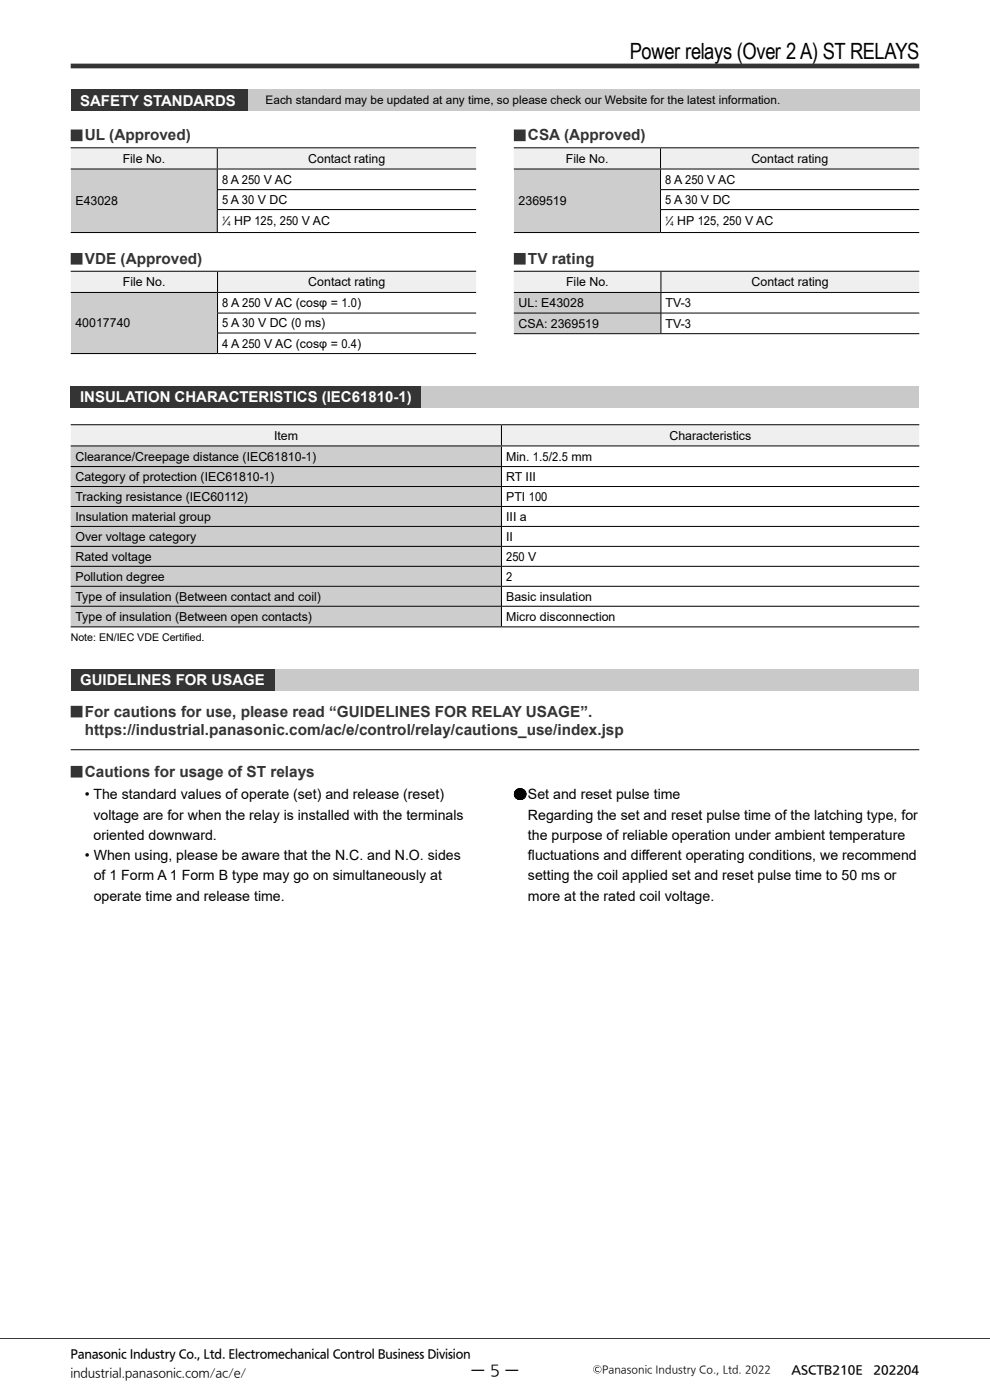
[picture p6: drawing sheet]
<svg xmlns="http://www.w3.org/2000/svg" width="210mm" height="297mm" viewBox="0 0 210 297" stroke-linecap="round" stroke-linejoin="round" font-family="sans-serif">
<defs><g id="words">
<text font-size="4.8" x="133.6" y="12.6">Power relays (Over 2 A) ST RELAYS</text>
<g font-size="3.3" fill="#343434">
<text x="18" y="29.8">UL (Approved)</text>
<text x="112" y="29.8">CSA (Approved)</text>
<text x="18" y="56">VDE (Approved)</text>
<text x="112" y="56">TV rating</text>
<text x="18" y="155.9">https://industrial.panasonic.com/ac/e/control/relay/cautions_use/index.jsp</text>
<text x="18" y="152">For cautions for use, please read “GUIDELINES FOR RELAY USAGE”.</text>
<text x="18" y="164.8">Cautions for usage of ST relays</text>
</g>
<g font-size="3.2" fill="#fff">
<text x="17" y="22.4">SAFETY STANDARDS</text>
<text x="17" y="85.4">INSULATION CHARACTERISTICS (IEC61810-1)</text>
<text x="17" y="145.4">GUIDELINES FOR USAGE</text>
</g>
<text font-size="3.2" x="99.8" y="292">ー 5 ー</text>
<g font-size="3">
<text x="18" y="169.6">• The standard values of operate (set) and release (reset)</text>
<text x="19.8" y="173.9">voltage are for when the relay is installed with the terminals</text>
<text x="112" y="169.6">Set and reset pulse time</text>
<text x="112" y="173.9">Regarding the set and reset pulse time of the latching type, for</text>
<text x="19.8" y="178.2">oriented downward.</text>
<text x="112" y="178.2">the purpose of reliable operation under ambient temperature</text>
<text x="18" y="182.5">• When using, please be aware that the N.C. and N.O. sides</text>
<text x="112" y="182.5">f</text>
<text x="112" y="182.5">luctuations and dif</text>
<text x="136.2" y="182.5">ferent operating conditions, we recommend</text>
<text x="19.9" y="186.8">of 1 Form A 1 Form B type may go on simultaneously at</text>
<text x="19.9" y="191.1">operate time and release time.</text>
<text x="112" y="186.8">setting the coil applied set and reset pulse time to 50 ms or</text>
<text x="112" y="191.1">more at the rated coil voltage.</text>
</g>
<g font-size="2.6">
<text x="26" y="34.5">File No.</text>
<text x="65.4" y="34.5">Contact rating</text>
<text x="120" y="34.5">File No.</text>
<text x="159.4" y="34.5">Contact rating</text>
<text x="47.1" y="39">8 A 250 V AC</text>
<text x="141.1" y="39">8 A 250 V AC</text>
<text x="16" y="43.5">E43028</text>
<text x="47.1" y="43.3">5 A 30 V DC</text>
<text x="47.8" y="47.8">⁄HP 125, 250 V AC</text>
<text x="110" y="43.5">2369519</text>
<text x="141.1" y="43.3">5 A 30 V DC</text>
<text x="141.8" y="47.8">⁄HP 125, 250 V AC</text>
<text x="26.1" y="60.7">File No.</text>
<text x="47.1" y="65.2">8 A 250 V AC (cosφ = 1.0)</text>
<text x="65.4" y="60.7">Contact rating</text>
<text x="110" y="65.2">UL: E43028</text>
<text x="120.1" y="60.7">File No.</text>
<text x="141.2" y="65.2">TV-3</text>
<text x="159.4" y="60.7">Contact rating</text>
<text x="16" y="69.5">40017740</text>
<text x="47.1" y="69.5">5 A 30 V DC (0 ms)</text>
<text x="110" y="69.5">CSA: 2369519</text>
<text x="141.2" y="69.5">TV-3</text>
<text x="47.1" y="73.8">4 A 250 V AC (cosφ = 0.4)</text>
<text x="58.1" y="93.3">Item</text>
<text x="142" y="93.3">Characteristics</text>
<text x="16" y="97.7">Clearance/Creepage distance (IEC61810-1)</text>
<text x="107.4" y="97.7">Min. 1.5/2.5 mm</text>
<text x="16" y="106.3">Tracking resistance (IEC60112)</text>
<text x="16" y="102">Category of protection (IEC61810-1)</text>
<text x="107.4" y="102">RT III</text>
<text x="107.4" y="106.3">PTI 100</text>
<text x="16" y="110.5">Insulation material group</text>
<text x="107.4" y="110.5">III a</text>
<text x="16" y="114.7">Over voltage category</text>
<text x="16" y="119">Rated voltage</text>
<text x="107.4" y="119">250 V</text>
<text x="107.4" y="114.7">II</text>
<text x="16" y="123.2">Pollution degree</text>
<text x="107.4" y="123.2">2</text>
<text x="16" y="127.4">Type of insulation (Between contact and coil)</text>
<text x="16" y="131.7">Type of insulation (Between open contacts)</text>
<text x="107.4" y="127.4">Basic insulation</text>
<text x="107.4" y="131.7">Micro disconnection</text>
</g>
<g font-size="2.5">
<text x="56.4" y="22.1">Each standard may be updated at any time, so please check our Website for the latest information.</text>
<text x="15" y="288.2">Panasonic Industry Co., Ltd. Electromechanical Control Business Division</text>
<text x="15" y="292.2">industrial.panasonic.com/ac/e/</text>
<text x="167.9" y="291.4">ASCTB210E</text>
<text x="185.3" y="291.4">202204</text>
</g>
<g font-size="2.3">
<text x="15" y="136">Note: EN/IEC VDE Certif</text>
<text x="39.1" y="136">ied.</text>
</g>
<text font-size="2.1" x="127.7" y="291.3">Panasonic Industry Co., Ltd. 2022</text>
<g font-size="1.4">
<text x="47.1" y="46.9">1</text>
<text x="48.2" y="47.9">4</text>
<text x="141.1" y="46.9">1</text>
<text x="142.2" y="47.9">4</text>
</g>
</g></defs>
<path d="M15 14h180" fill="none" stroke="#343434" stroke-width="1" stroke-linecap="butt"/>
<path d="M0 284h210.1" fill="none" stroke="#000" stroke-width=".21"/>
<path d="M15 28.7h2.5M15 54.9h2.5" fill="none" stroke="#343434" stroke-width="2.5" stroke-linecap="butt"/>
<path d="M15 31.4h31.1v4.5h-31.1zM46.1 31.4h54.9v4.5h-54.9z" fill="#efefef"/>
<path d="M15 35.9h31.1v13.4h-31.1z" fill="#cdcdcd"/>
<path d="M15 31.4h86M15 35.9h86M46.1 31.5v4.2M46.1 36v4.2M15 49.3h86M46 40.2h55M46 44.5h55M46.1 40.3v4.1M46.1 44.5v4.7" fill="none" stroke="#000" stroke-width=".21"/>
<path d="M15 57.5h31.1v4.5h-31.1zM46.1 57.5h54.9v4.5h-54.9z" fill="#efefef"/>
<path d="M15 62h31.1v13h-31.1z" fill="#cdcdcd"/>
<path d="M15 57.5h86M46.1 57.6v4.3M15 75h86M15 62h86M46.1 66.4h54.9M46.1 70.6h54.9M46.1 62.1v4.3M46.1 66.5v4.1M46.1 70.7v4.2" fill="none" stroke="#000" stroke-width=".21"/>
<path d="M109 28.7h2.5M109 54.9h2.5" fill="none" stroke="#343434" stroke-width="2.5" stroke-linecap="butt"/>
<path d="M109 31.4h31.1v4.5h-31.1zM140.1 31.4h54.9v4.5h-54.9z" fill="#efefef"/>
<path d="M109 35.9h31.1v13.4h-31.1z" fill="#cdcdcd"/>
<path d="M109 31.4h86M109 35.9h86M140.1 31.5v4.2M140.1 36v4.2M109 49.3h86M140.1 40.2h54.9M140.1 44.5h54.9M140.1 40.3v4.1M140.1 44.5v4.7" fill="none" stroke="#000" stroke-width=".21"/>
<path d="M109 57.5h31.2v4.5h-31.2zM140.2 57.5h54.8v4.5h-54.8z" fill="#efefef"/>
<path d="M109 62h31.2v4.4h-31.2zM109 66.4h31.2v4.4h-31.2z" fill="#cdcdcd"/>
<path d="M109 57.5h86M140.2 57.6v4.3M109 66.4h86M109 70.8h86M109 62h86M140.2 62.1v4.3M140.2 66.5v4.2" fill="none" stroke="#000" stroke-width=".21"/>
<path d="M15 90.1h91.4v4.5h-91.4zM106.4 90.1h88.6v4.5h-88.6z" fill="#efefef"/>
<path d="M15 94.6h91.4v4.4h-91.4zM15 99h91.4v4.2h-91.4zM15 103.2h91.4v4.2h-91.4zM15 107.4h91.4v4.3h-91.4zM15 111.7h91.4v4.2h-91.4zM15 115.9h91.4v4.2h-91.4zM15 120.1h91.4v4.3h-91.4zM15 124.4h91.4v4.2h-91.4zM15 128.6h91.4v4.4h-91.4z" fill="#cdcdcd"/>
<g fill="none" stroke="#000" stroke-width=".21">
<path d="M15 99h180M15 90.1h180M15 94.6h180M106.4 90.2v4.3M106.4 94.7v4.2M106.4 99v4.2M15 103.2h180M15 107.4h180M15 111.7h180M15 115.9h180M106.4 103.3v4.1M106.4 107.5v4.1"/>
<path d="M106.4 111.7v4.2M106.4 116v4.1M15 120.1h180M15 124.4h180M15 128.6h180M15 133h180M106.4 120.2v4.1M106.4 124.4v4.2M106.4 128.7v4.2"/>
</g>
<path d="M89.2 82h105.8v4.5h-105.8z" fill="#c9c9c9"/>
<path d="M15 82h74.4v4.5h-74.4z" fill="#343434"/>
<path d="M58 142h137v4.5h-137z" fill="#c9c9c9"/>
<path d="M15 142h43.2v4.5h-43.2z" fill="#343434"/>
<path d="M15 151h2.5M15 163.7h2.5" fill="none" stroke="#343434" stroke-width="2.5" stroke-linecap="butt"/>
<path d="M15 159.1h180" fill="none" stroke="#000" stroke-width=".21"/>
<path d="M110.2 168.5h.1" fill="none" stroke="#000" stroke-width="2.5"/>
<path d="M109 168.5a1.25 1.25 0 0 1 2.5 0 1.25 1.25 0 0 1-2.5 0zM109 168.5a1.25 1.25 0 0 1 2.5 0 1.25 1.25 0 0 1-2.5 0z" fill="#000"/>
<path d="M52.4 19h142.6v4.5h-142.6z" fill="#c9c9c9"/>
<path d="M15 19h37.5v4.5h-37.5z" fill="#343434"/>
<path d="M125.8 290.5a.9 .9 0 0 0 1.8 0 .9 .9 0 0 0-1.8 0zM125.9 290.5a.8 .8 0 0 1 1.6 0 .8 .8 0 0 1-1.6 0zM126.5 290a.57 .57 0 0 0-.2 .8 .57 .57 0 0 0 .8 .2v-.2h-.6a.41 .41 0 0 1-.1-.6 .41 .41 0 0 1 .6 0v-.2z" fill="#000"/>
<use href="#words"/>
</svg>
